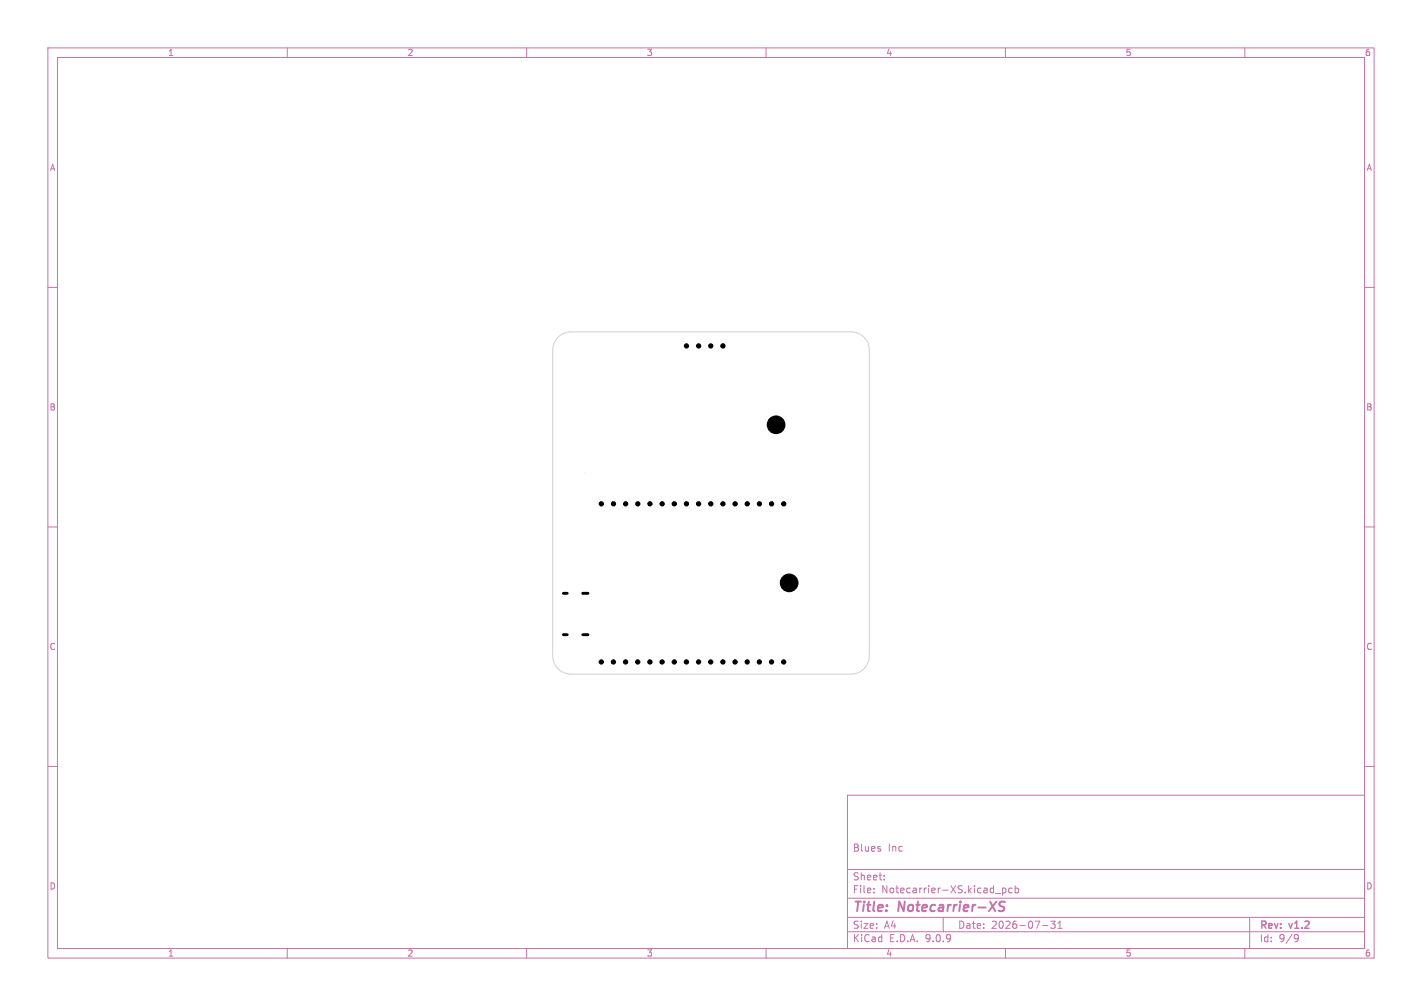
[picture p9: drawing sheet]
<svg xmlns="http://www.w3.org/2000/svg" width="297mm" height="210mm" viewBox="0 0 297 210" stroke-linecap="round" stroke-linejoin="round" font-family="sans-serif">
<defs><g id="words">
<g font-size="2.8" fill="#c872ab">
<text x="178" y="190.9">Title:</text>
<text x="187.7" y="190.9">Notecarrier-XS</text>
</g>
<g font-size="2.1" fill="#c872ab">
<text x="178" y="178">Blues</text>
<text x="185.4" y="178">Inc</text>
<text x="178" y="184">Sheet:</text>
<text x="178" y="186.7">File:</text>
<text x="184.1" y="186.7">Notecarrier-XS.kicad_pcb</text>
<text x="178" y="196.9">KiCad</text>
<text x="178" y="194.1">Size:</text>
<text x="184.7" y="194.1">A4</text>
<text x="185.7" y="196.9">E.D.A.</text>
<text x="193.3" y="196.9">9.0.9</text>
<text x="200" y="194.1">Date:</text>
<text x="207" y="194.1">2026-07-31</text>
<text x="263" y="194.3">Rev:</text>
<text x="263" y="196.9">Id:</text>
<text x="267.1" y="196.9">9/9</text>
<text x="269.4" y="194.3">v1.2</text>
</g>
<g font-size="1.8" fill="#c872ab">
<text x="35" y="11.9">1</text>
<text x="85" y="11.9">2</text>
<text x="135" y="11.9">3</text>
<text x="185" y="11.9">4</text>
<text x="235" y="11.9">5</text>
<text x="285" y="11.9">6</text>
<text x="10.3" y="35.9">A</text>
<text x="285.4" y="35.9">A</text>
<text x="10.3" y="85.9">B</text>
<text x="285.3" y="85.9">B</text>
<text x="10.3" y="135.9">C</text>
<text x="285.3" y="135.9">C</text>
<text x="10.3" y="185.9">D</text>
<text x="285.3" y="185.9">D</text>
<text x="35" y="199.9">1</text>
<text x="85" y="199.9">2</text>
<text x="135" y="199.9">3</text>
<text x="185" y="199.9">4</text>
<text x="235" y="199.9">5</text>
<text x="285" y="199.9">6</text>
</g>
</g></defs>
<g fill="none" stroke="#c872ab" stroke-width=".21">
<path d="M10 10h277v190h-277zM12 12h273v186h-273zM60 10v2M110 10v2M160 10v2M210 10v2M260 10v2M10 60h2M285 60h2M10 110h2M285 110h2M10 160h2"/>
<path d="M177 166h108v32h-108zM183.7 177.2l.3 .2-.3 .3M183.7 176.7l.2 .1M285 160h2M60 198v2M110 198v2M160 198v2M177 194.5h108M177 191.5h108M177 187.5h108M177 181.5h108M182.5 186.3v.1"/>
<path d="M182.5 185.5v.1M184.7 183.6v.1M184.7 182.8v.1M197 191.5v3M207.9 186.5h1.1M209.4 185.4v1.5M209.4 185.5l.4-.1 .3 .3-.1 .6h-.6M210 198v2M211.4 185.5l-.4-.1-.3 .3 .1 .6h.6M212 185.5l.5-.1 .2 .3-.1 .6h-.6M212 184.9v1.5M217.7 193.2h1.2"/>
<path d="M219.5 192.3h.9l-.5 .6 .4 .1v.7l-.2 .1-.6-.1M221 193.8h.8M221 192.7l.4-.4v1.5M260 198v2M261 191.5v6.5M270.6 195.1l.5 .1a.99 .99 0 0 1-.4 1.4h-.2M271.2 195.7l-.3 .3h-.3"/>
</g>
<path d="M209.9 188.3a.85 .85 0 0 0-1 .1l-.1 .6 .9 .4-.1 .6a.85 .85 0 0 1-1 .1" fill="none" stroke="#c872ab" stroke-width=".4"/>
<path d="M116.6 70.4a3.8 3.8 0 0 1 2.7-1.1h58.4a3.8 3.8 0 0 1 3.9 3.8v63.8a3.8 3.8 0 0 1-3.9 3.8h-58.4a3.8 3.8 0 0 1-3.9-3.8v-63.8a3.8 3.8 0 0 1 1.2-2.7z" fill="none" stroke="#d0d2cd" stroke-width=".21"/>
<g fill="#000" stroke="#000" stroke-width=".21">
<circle cx="119.3" cy="73.1" r="0"/>
<circle cx="143.4" cy="72.2" r=".45"/>
<circle cx="145.9" cy="72.2" r=".45"/>
<circle cx="148.5" cy="72.2" r=".45"/>
<circle cx="151" cy="72.2" r=".45"/>
<circle cx="162.1" cy="88.7" r="1.85"/>
<circle cx="119.3" cy="106.4" r="0"/>
<circle cx="125.6" cy="105.2" r=".45"/>
<circle cx="128.1" cy="105.2" r=".45"/>
<circle cx="130.7" cy="105.2" r=".45"/>
<circle cx="133.2" cy="105.2" r=".45"/>
<circle cx="135.8" cy="105.2" r=".45"/>
<circle cx="138.3" cy="105.2" r=".45"/>
<circle cx="140.8" cy="105.2" r=".45"/>
<circle cx="143.4" cy="105.2" r=".45"/>
<circle cx="145.9" cy="105.2" r=".45"/>
<circle cx="148.5" cy="105.2" r=".45"/>
<circle cx="151" cy="105.2" r=".45"/>
<circle cx="153.5" cy="105.2" r=".45"/>
<circle cx="156.1" cy="105.2" r=".45"/>
<circle cx="158.6" cy="105.2" r=".45"/>
<circle cx="161.2" cy="105.2" r=".45"/>
<circle cx="163.7" cy="105.2" r=".45"/>
<circle cx="177.7" cy="106.4" r="0"/>
<circle cx="119.3" cy="136.9" r="0"/>
<circle cx="121.8" cy="125.3" r="0"/>
<circle cx="121.8" cy="131.1" r="0"/>
<circle cx="125.6" cy="138.2" r=".45"/>
<circle cx="128.1" cy="138.2" r=".45"/>
<circle cx="130.7" cy="138.2" r=".45"/>
<circle cx="131.6" cy="131.7" r="0"/>
<circle cx="133.2" cy="138.2" r=".45"/>
<circle cx="135.7" cy="138.2" r=".45"/>
<circle cx="138.3" cy="138.2" r=".45"/>
<circle cx="140.8" cy="138.2" r=".45"/>
<circle cx="143.4" cy="138.2" r=".45"/>
<circle cx="145.9" cy="138.2" r=".45"/>
<circle cx="148.4" cy="138.2" r=".45"/>
<circle cx="151" cy="138.2" r=".45"/>
<circle cx="153.5" cy="138.2" r=".45"/>
<circle cx="156.1" cy="138.2" r=".45"/>
<circle cx="158.6" cy="138.2" r=".45"/>
<circle cx="161.1" cy="138.2" r=".45"/>
<circle cx="163.7" cy="138.2" r=".45"/>
<circle cx="164.8" cy="121.7" r="1.85"/>
<circle cx="177.7" cy="136.9" r="0"/>
</g>
<path d="M117.7 123.9h.8M117.7 132.5h.8M121.7 123.9h1.1M121.7 132.5h1.1" fill="none" stroke="#000" stroke-width=".6"/>
<use href="#words"/>
</svg>
